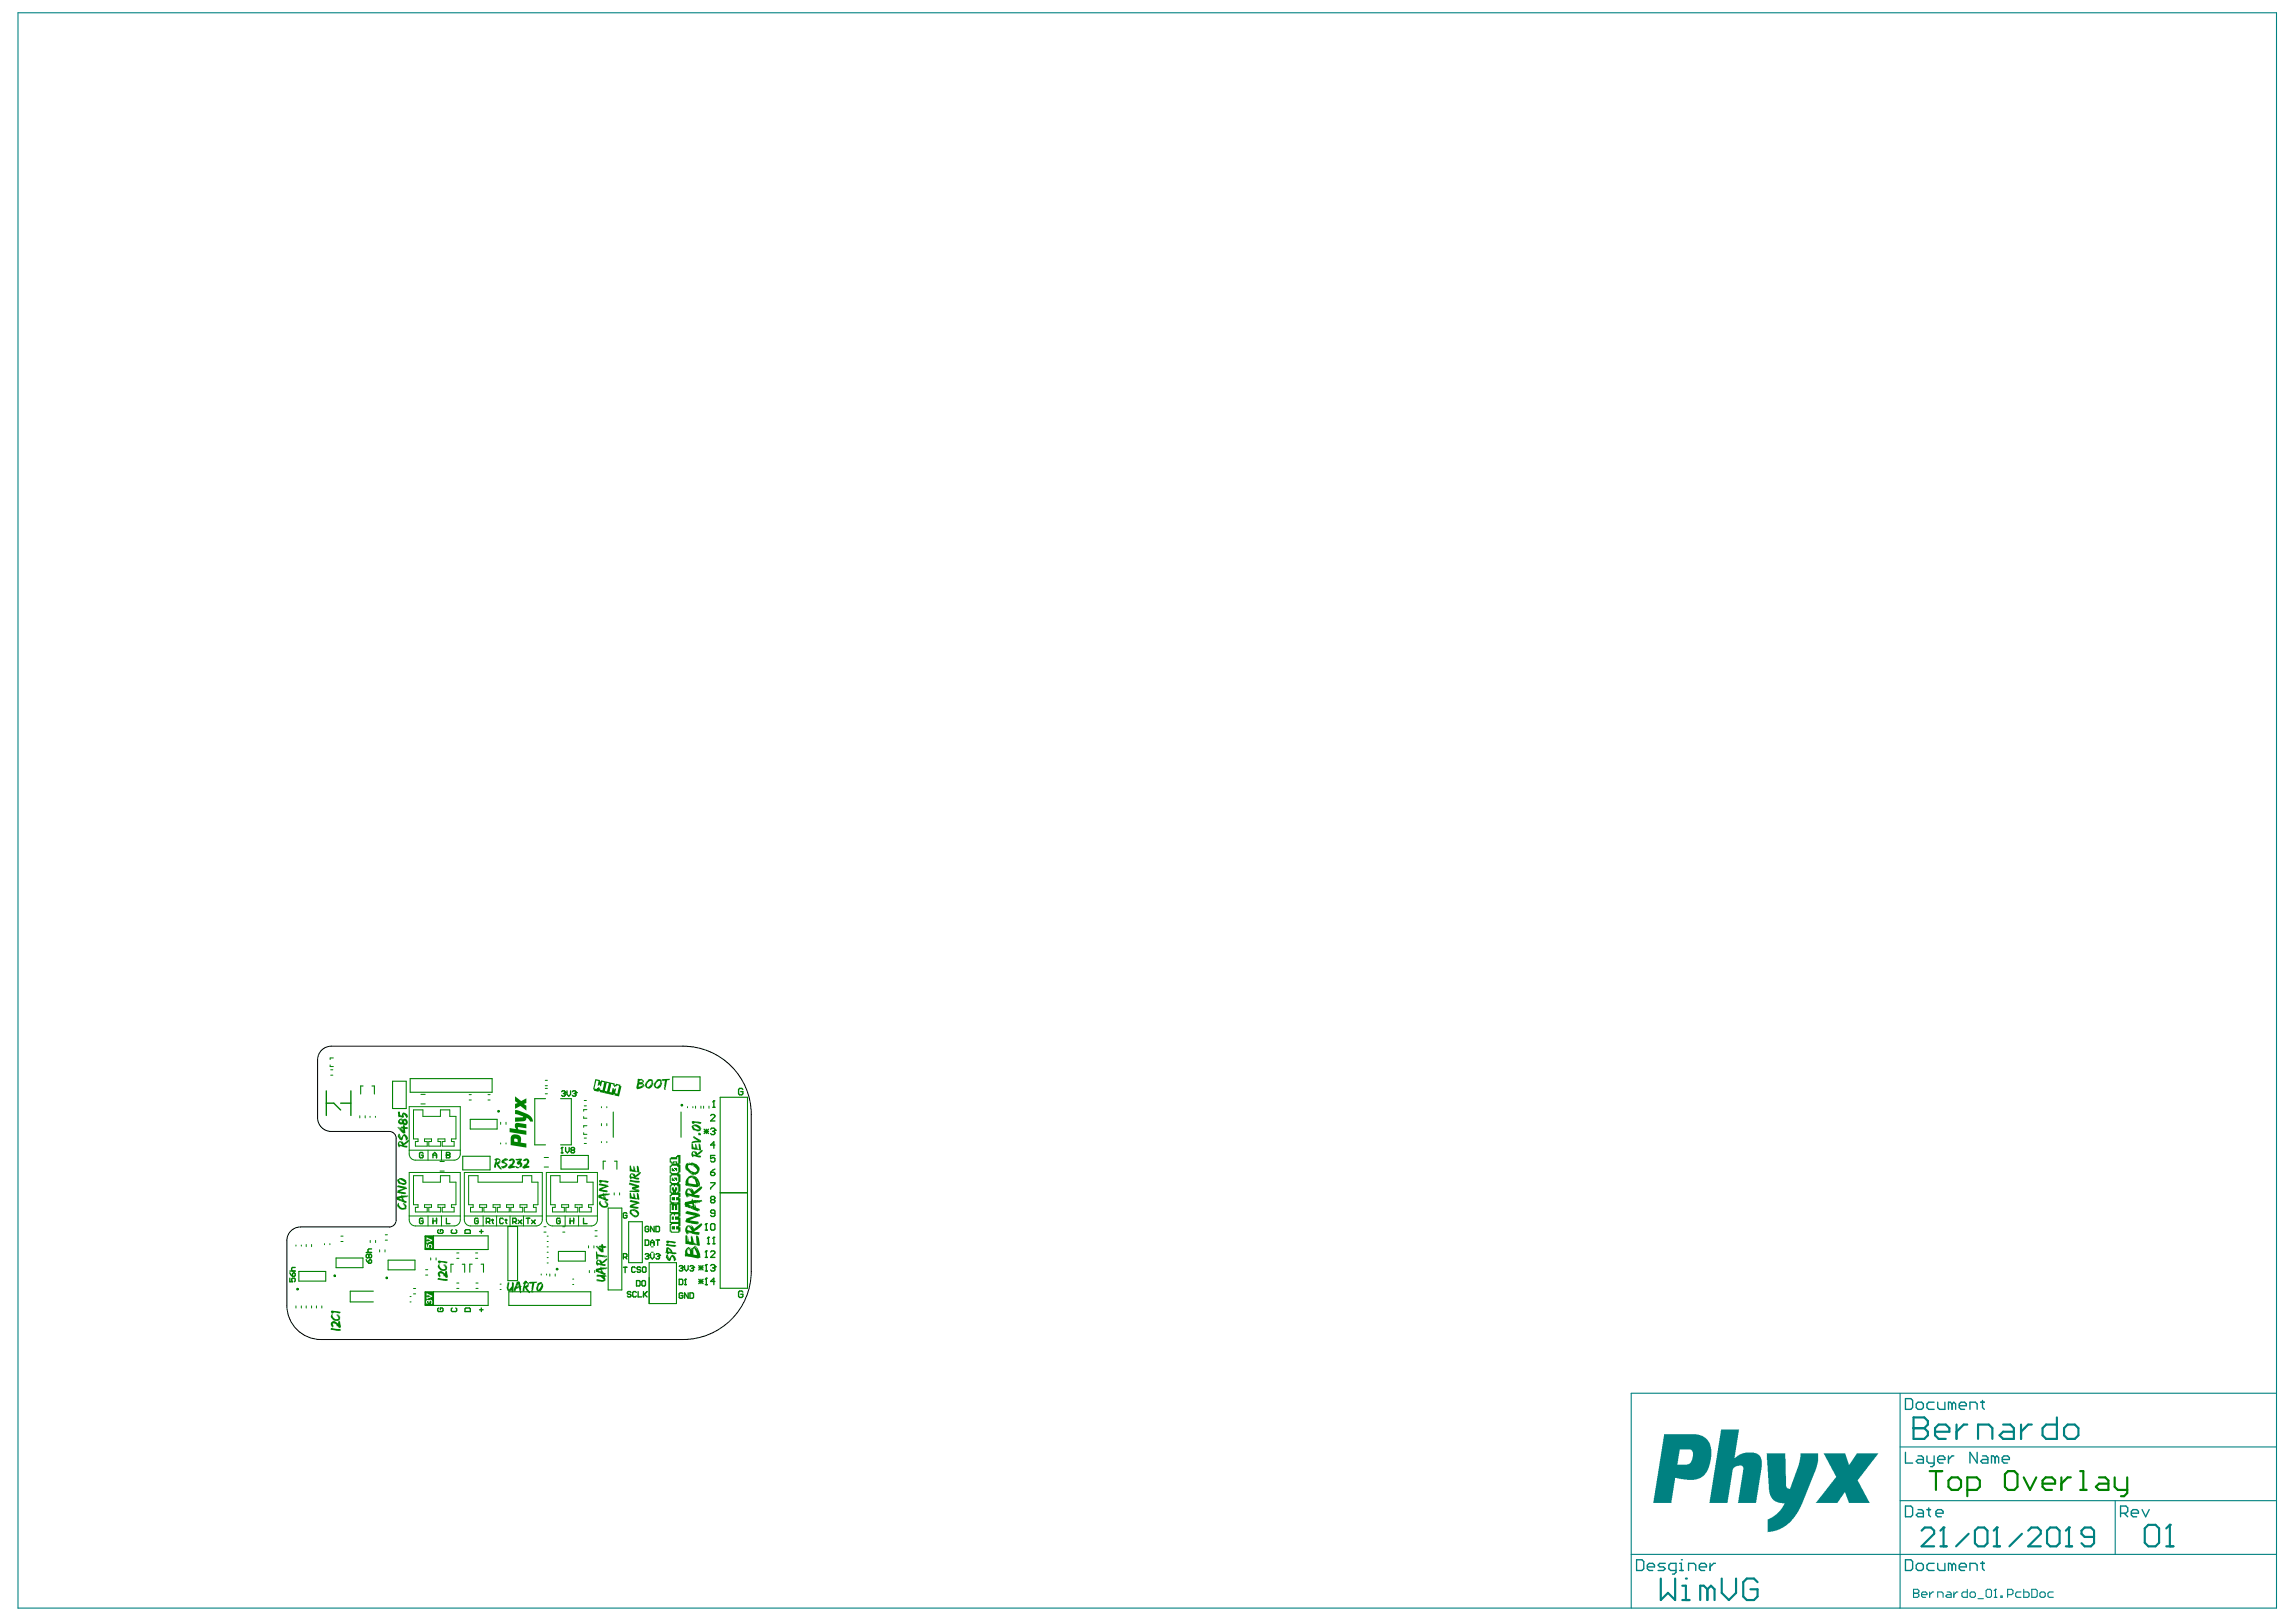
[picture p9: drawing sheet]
<svg xmlns="http://www.w3.org/2000/svg" width="297mm" height="210mm" viewBox="0 0 297 210" stroke-linecap="round" stroke-linejoin="round" font-family="sans-serif">
<g fill="#008181">
<path d="M228.5 188.1h2.5l.1 4.2 .2 .3 .1 .1 .2-.1 1.1-3.1 .2-.9v-.5h2.3v1l-.3 1.3-1.9 4.6-.8 1.3-1 1.1-1 .5-.8 .3-.7 .1v-1.2a.45 .45 0 0 1 .4-.6l.7-.5 .6-.5 .5-1h-.7l-.6-.2-.4-.4-.2-.4-.2-.7z"/>
<path d="M235.9 188.1h2.8l.5 1.4 .2-.1 .8-1.3h2.8l-2.6 3.3a.38 .38 0 0 0 .1 .5l1.4 2.6h-2.7l-.5-1.4h-.1l-.9 1.4h-2.8l2.2-2.8 .2-.3a.34 .34 0 0 0 .1-.5z"/>
<path d="M222.7 185h2.3l-.6 3.7 .7-.5 .7-.2h1.3l.4 .2 .3 .4 .1 .4v.9l-.7 4.6h-2.4l.7-4.1a.58 .58 0 0 0-.1-.7h-.7l-.3 .2a.59 .59 0 0 0-.3 .7l-.6 3.9h-2.4z"/>
<path d="M215.3 185.6h4.2l.8 .3 .6 .5 .4 .7 .1 .4v1.4l-.3 .8-.3 .8-.5 .6-.3 .2-.8 .2h-.9l-1.6-.2-.5 3.2h-2.3zM217.3 187.6l-.3 1.9h1.3l.3-.1 .3-.5 .1-.7a.57 .57 0 0 0-.3-.6z"/>
</g>
<g fill="none" stroke="#008181" stroke-width=".14">
<path d="M2.3 1.7h292.2v206.4h-292.2zM245.8 180.3v27.8M245.8 194.2h48.7M245.8 187.2h48.7M273.6 194.2v7M294.5 180.3h-83.5v27.8M211 201.2h83.5M247.6 206.2h.1M247.6 205.7h.5l.2 .1v.2l-.2 .2 .2 .2v.1l-.2 .2h-.5zM247.6 206.2h.5M248.6 206.4h.7v-.2l-.2-.2h-.3l-.2 .2v.3l.2 .2h.3M249.6 206v.7"/>
<path d="M250.2 206h-.2l-.4 .4M250.7 206.7v-.7h.5l.2 .2v.5M251.9 206h.4l.1 .2v.5h-.5l-.2-.2 .2-.1h.5M252.8 206v.7M253.3 206h-.2l-.3 .4M254.5 205.7v1h-.5l-.2-.2v-.3l.2-.2h.5M254.9 206.2l.1-.2h.4l.2 .2v.3l-.2 .2h-.4l-.1-.2zM255.9 206.9h.7M256.9 205.8l.2-.1h.4l.1 .1v.7l-.1 .2h-.4l-.2-.2zM258 206.7h.3M258.2 205.7h.1M258.2 205.7v1"/>
<path d="M258.2 205.7l-.2 .1M258.9 206.5h.1v.2h-.1zM259.7 206.4h.6l.1-.2v-.4l-.1-.1h-.6v1M261.5 206h-.6l-.1 .2v.3l.1 .2h.6M261.8 205.7v1h.5l.2-.2v-.3l-.2-.2h-.5M262.9 205.7h.5l.2 .1v.7l-.2 .2h-.5zM264.1 206h.3l.2 .2v.3l-.2 .2h-.3l-.2-.2v-.3zM265.6 206h-.5l-.2 .2v.3l.2 .2h.5"/>
</g>
<g fill="none" stroke="#008181" stroke-width=".18">
<path d="M246.5 194.9h.7l.2 .2v1l-.2 .2h-.7zM246.5 181h.7l.2 .2v1l-.2 .2h-.7zM246.5 187.9v1.4h.9M247.9 181.7l.2-.2h.5l.2 .2v.5l-.2 .2h-.5l-.2-.2zM248.1 195.4h.5l.2 .2v.7h-.7l-.2-.2 .2-.3h.7M248.1 188.4h.5l.2 .2v.7h-.7l-.2-.2 .2-.2h.7M249.3 195.4h.5M249.3 188.4v.7l.2 .2h.7M249.5 195.1v1l.3 .2M250.2 181.5h-.7l-.2 .2v.5l.2 .2h.7M250.2 188.4v1.2l-.2 .2h-.2M250.5 195.8h.9v-.2l-.2-.2h-.5l-.2 .2v.5l.2 .2h.5"/>
<path d="M250.7 188.9h.9v-.3l-.2-.2h-.5l-.2 .2v.5l.2 .2h.5M250.7 181.5v.7l.2 .2h.7v-.9M252.1 188.4v.9M252.5 181.7l-.2-.2h-.2v.9M252.5 181.7l.3-.2 .2 .2v.7M252.5 181.7v.7M252.8 188.4h-.3l-.4 .5M253.5 181.9h.9v-.2l-.2-.2h-.5l-.2 .2v.5l.2 .2h.5M254.9 182.4v-.9h.7l.2 .2v.7M255.8 187.9v1.4l-.9-1.4v1.4M256.3 181.5h.4M256.5 188.4h.4l.3 .2v.7h-.7l-.2-.2 .2-.2h.7"/>
<path d="M256.5 181.2v1l.2 .2M258.1 188.6l-.2-.2h-.3v.9M258.1 188.6v.7M258.1 188.6l.2-.2 .3 .2v.7M259 188.9h1v-.3l-.3-.2h-.4l-.3 .2v.5l.3 .2h.4M274.3 195.8h.7l.3-.2v-.5l-.3-.2h-.7v1.4M274.8 195.8l.5 .5M275.7 195.8h1v-.2l-.3-.2h-.4l-.3 .2v.5l.3 .2h.4M277.1 195.4l.5 .9 .5-.9M211.7 201.8h.7l.3 .3v.9l-.3 .2h-.7zM213.1 202.8h.9v-.3l-.2-.2h-.4l-.3 .2v.5l.3 .2h.4M215.4 202.3h-.7l-.2 .2 .2 .3h.5l.2 .2-.2 .2h-.7"/>
<path d="M216.8 203.2h-.7l-.2-.2v-.5l.2-.2h.7v1.2l-.2 .2h-.2M217.3 203.2h.5M217.3 202.3h.2v.9M217.5 201.8h.1M218.5 203.2v-.9h.6l.3 .2v.7M219.8 202.8h1v-.3l-.3-.2h-.4l-.3 .2v.5l.3 .2h.4M221.2 202.3v.9M221.9 202.3h-.2l-.5 .5M246.5 201.8h.7l.2 .3v.9l-.2 .2h-.7zM247.9 202.5l.2-.2h.5l.2 .2v.5l-.2 .2h-.5l-.2-.2zM250.2 202.3h-.7l-.2 .2v.5l.2 .2h.7M250.7 202.3v.7l.2 .2h.7v-.9"/>
<path d="M252.5 202.5l-.2-.2h-.2v.9M252.5 202.5v.7M252.5 202.5l.3-.2 .2 .2v.7M253.5 202.8h.9v-.3l-.2-.2h-.5l-.2 .2v.5l.2 .2h.5M254.9 203.2v-.9h.7l.2 .2v.7M256.3 202.3h.4M256.5 202.1v.9l.2 .2"/>
</g>
<g fill="none" stroke="#008181" stroke-width=".28">
<path d="M247.6 184.8h.1M247.6 183.4h1.3l.5 .5v.5l-.5 .4 .5 .5v.4l-.5 .5h-1.3zM247.6 184.8h1.3M248.6 198.1l.4-.4h.8l.4 .4v.4l-1.6 1.6h1.6M250.3 185.3h1.9v-.5l-.5-.4h-.9l-.5 .4v.9l.5 .5h.9M251.4 197.7h.1M251.4 197.7v2.4M251.4 197.7l-.4 .4M253.1 184.4v1.8M254.5 184.4h-.5l-.9 .9M254.7 198.5l-1.6 1.6M255.5 198.1l.4-.4h.8l.4 .4v1.6l-.4 .4h-.8l-.4-.4z"/>
<path d="M255.9 186.2v-1.8h1.4l.5 .4v1.4M258.3 197.7h.1M258.3 197.7v2.4M258.3 197.7l-.4 .4M259.1 184.4h1l.4 .4v1.4h-1.4l-.4-.5 .4-.4h1.4M261.5 184.4v1.8M261.6 198.5l-1.6 1.6M262.4 198.1l.4-.4h.8l.4 .4v.4l-1.6 1.6h1.6M262.9 184.4h-.5l-.9 .9M265.2 197.7h.8l.5 .4v1.6l-.5 .4h-.8l-.4-.4v-1.6zM266.1 183.4v2.8h-1.4l-.5-.5v-.9l.5-.4h1.4M267.5 184.4h.9l.5 .4v.9l-.5 .5h-.9l-.5-.5v-.9z"/>
<path d="M267.7 197.7h.1M267.7 197.7v2.4M267.7 197.7l-.4 .4M270.9 198.9h-1.2l-.4-.4v-.4l.4-.4h.8l.4 .4v1.6l-.4 .4h-.8l-.4-.4M277.9 197.3h1l.4 .5v1.8l-.4 .5h-1l-.4-.5v-1.8zM280.7 197.3h.1M280.7 197.3v2.8M280.7 197.3l-.4 .5M214.9 204.3v2.8l.9-1 .9 1v-2.8M217.6 207.1h1M217.6 205.2h.5v1.9M218.1 204.3h.1"/>
<path d="M220.9 205.7l-.5-.5h-.4v1.9M220.9 205.7v1.4M220.9 205.7l.5-.5 .4 .5v1.4M222.7 204.3v1.8l1 1 .9-1v-1.8M227.4 204.7l-.5-.4h-.9l-.5 .4v1.9l.5 .5h.9l.5-.5v-.9h-.9M251 200.1h.8M257.9 200.1h.8M267.3 200.1h.8M280.3 200.1h.9"/>
</g>
<g fill="#008100">
<path d="M66.6 143.7h.6l1.2 .6 .4 .4 .2 .4h-.4l-.2-.2-.3-.3v.3l-.2 .2-1.3 .1v-.6h1l.1-.1-1.1-.3z"/>
<path d="M66.6 141.9l.8 .6 .7-.4v.6l-.3 .2 .3 .2v.6l-.8-.6-.7 .4v-.6l.4-.1-.4-.3z"/>
<path d="M65.9 146l.9 .1-.2-.2v-.4l.2-.2 1.3 .2v.5l-1-.1-.1 .1 .1 .2 1 .1v.6l-2.2-.4z"/>
<path d="M66.2 146.9l.5-.1 .6 .2 .1 .3v.6l.7 .1v.5l-2-.3v-1zM66.5 147.4v.3l.5 .1-.1-.4-.2-.1z"/>
</g>
<g fill="none" stroke="#008100" stroke-width=".13">
<path d="M42.7 137.8v.2h.4M42.8 139.1h.3M42.8 138.4h.3M43.1 136.9h-.4v.2M70.5 139.8h.3M44.1 160h.3M46.5 144.4v.3M47.2 144.4v.3M47.9 144.5v.1M48.6 144.5v.1M49.8 159.8h.3M52.9 149.3v-6.1h6.6v6.1"/>
<path d="M52.9 157.8v-6.1h6.6v6.2M52.9 157.4h6.6M52.9 148.8h6.6M53.5 143.6h1.2v.9h2.3v-.9h1.2v.9h.8v2.9h-.6v.3h.4v.6h-1.6v-.6h.4v-.3h-.9v.3h.3v.6h-1.5v-.6h.3v-.3h-.9v.3h.4v.6h-1.6v-.6h.4v-.3h-.6zM53.5 152.1h1.2v.9h2.3v-.9h1.2v.9h.8v2.9h-.6v.3h.4v.6h-1.6v-.6h.4v-.3h-.9v.3h.3v.6h-1.5v-.6h.3v-.3h-.9v.3h.4v.6h-1.6v-.6h.4v-.3h-.6zM53.7 158.6h5.1M53.7 150.1h5.1M54.5 142.9h.5M54.5 141.6h.5M55.4 148.8v1.3M55.4 157.4v1.2M56.9 151.5h.6"/>
<path d="M56.9 150.3h.6M57.1 148.8v1.3M57.1 157.4v1.2M60.1 157.8v-6.1h10.1v6.2M60.1 157.4h10.1M60.6 152.1h1.2v.9h5.8v-.9h1.2v.9h.8v2.9h-.6v.3h.4v.6h-1.6v-.6h.4v-.3h-.9v.3h.3v.6h-1.5v-.6h.3v-.3h-.9v.3h.4v.6h-1.6v-.6h.4v-.3h-.9v.3h.3v.6h-1.5v-.6h.4v-.3h-.9v.3h.3v.6h-1.5v-.6h.3v-.3h-.6zM60.7 142.4h.3M60.7 141.7h.3M60.9 158.6h8.5M62.5 157.4v1.2M63.1 142.4h.3M63.1 141.7h.3"/>
<path d="M64.2 157.4v1.2M64.8 145.2v.3M64.8 147.9v.1M65.5 145.2v.3M65.5 147.9v.1M66 157.4v1.2M67.7 157.4v1.2M70.4 158.8h.2M70.4 159.4h.2M70.4 151h.6M70.4 149.8h.6M70.5 140.9h.3"/>
<path d="M70.5 140.5h.3M70.5 141.5h.3M70.7 157.8v-6.1h6.6v6.2M70.7 157.4h6.6M70.8 160h.1M71.2 152.1h1.3v.9h2.2v-.9h1.2v.9h.8v2.9h-.6v.3h.4v.6h-1.5v-.6h.3v-.3h-.9v.3h.4v.6h-1.6v-.6h.4v-.3h-.9v.3h.3v.6h-1.5v-.6h.3v-.3h-.6zM71.5 158.6h5M72.8 158.8h.3M72.8 159.4h.3M73.1 157.4v1.2M74.9 157.4v1.2M75.5 144.5v.2h.4"/>
<path d="M75.5 146.6v.2h.4M75.6 148h.3M75.6 143.1h.3M75.6 142.4h.3M75.6 147.3h.3M75.9 143.6h-.4v.2M75.9 145.7h-.4v.2M77 159.3h.3M77 160h.3M77.8 143.2v.2M77.8 145.4v.3M77.8 147.7v.2"/>
<path d="M78.5 143.2v.2M78.5 145.4v.3M78.5 147.7v.2M79.5 154.4v.2M80.2 154.4v.2M88.9 143.2v.2M89.6 143.2v.2M90 143.1v.3M90.7 143.1v.3M91 143.1v.3M91.7 143.1v.3M38.3 161.1v.2"/>
<path d="M38.3 169v.3M39 161.1v.2M39 169v.3M39.6 161.1v.2M39.6 169v.3M40.3 161.1v.2M40.3 169v.3M40.9 169v.3M41.6 169v.3M42 160.9v.2M42.7 160.9v.2M44.1 160.7h.3"/>
<path d="M47.9 160.5v.3M48.6 160.5v.3M49.1 161.7v.3M49.8 161.7v.3M49.8 160.5h.3M53 168.5h.2M53 167.8h.2M53.5 167.4h.3M53.5 166.7h.3M55.1 165h.2M55.1 164.3h.2M55.7 162.8v.3"/>
<path d="M56.4 162.8v.3M59.1 166.7h.3M59.1 166h.3M59.1 162.8h.3M59.1 162.1h.3M61.5 162.8h.3M61.5 162.1h.3M61.6 166.7h.3M61.6 166h.3M64.7 166.9h.1M64.7 166.2h.1M70 164.9v.1"/>
<path d="M70.7 164.9v.1M70.8 160.7h.1M70.8 163.4h.1M70.8 162.1h.1M70.8 162.7h.1M70.8 161.4h.1M71.1 164.9v.2M71.8 164.9v.2M74.1 166.2h.1M74.1 165.5h.1M76.1 161.2v.3M76.2 164.4v.3"/>
<path d="M76.8 161.2v.3M76.9 164.4v.3M84.2 162.1h.3M84.2 161.4h.3"/>
</g>
<path d="M42.2 142.8h1l.9 .8M42.2 141.2v3.2M44.1 142.8h1.3M45.4 141.2v3.2" fill="none" stroke="#008100" stroke-width=".18"/>
<g fill="none" stroke="#008100" stroke-width=".14">
<path d="M50.8 139.9h1.8v3.6h-1.8zM53.1 139.6h10.6v1.7h-10.6zM87 139.4h3.6v1.7h-3.6zM47 140.5h-.3v1.1M48.1 140.5h.3v1.1M55 160v1.6M55 159.9h8.2v1.8h-8.2M56.1 159.9v1.8M59.9 149.6h3.5v1.8h-3.5zM60.8 144.9h3.5v1.2h-3.5zM65.7 158.7h1.3v7h-1.3zM70.6 142.2h-1.4v6h1.4"/>
<path d="M72.5 142.2h1.4v6h-1.4M72.6 149.5h3.5v1.8h-3.5zM78.3 150.3h-.3v1M78.7 156.3h1.7v10.6h-1.7zM79.3 143.9v3.3M79.5 150.3h.3v1M81.3 158.1h1.8v5.3h-1.8zM88.1 143.9v3.3M93.2 142h3.5v24.7h-3.5zM93.2 154.4h3.5M38.7 164.5h3.4v1.3h-3.4zM43.5 162.8h3.5v1.3h-3.5z"/>
<path d="M48.3 167.1h-3v1.4h3M50.2 163.1h3.5v1.2h-3.5zM55 167.2v1.7M55 167.2h8.2v1.7h-8.2M56.1 167.2v1.7M58.7 163.6h-.4v1M59.8 163.6h.3v1M61.1 163.6h-.3v1M62.2 163.6h.4v1M65.8 167.2h10.6v1.7h-10.6zM72.2 161.9h3.5v1.3h-3.5zM84 163.4h3.5v5.3h-3.5z"/>
</g>
<path d="M55 167.2h1.1v1.7h-1.1z" fill-rule="evenodd" fill="#008100"/>
<g fill="#fff">
<path d="M55.2 168.3l.6-.1 .1 .2v.3h-.1l-.1-.4-.2 .3-.1-.2h-.1l-.1 .1 .1 .2h-.1l-.1-.2z"/>
<path d="M55.2 167.4l.7 .3v.1l-.7 .3v-.3l.1 .1 .4-.1-.4-.2-.1 .1z"/>
</g>
<path d="M55 159.9h1.1v1.8h-1.1z" fill-rule="evenodd" fill="#008100"/>
<g fill="#fff">
<path d="M55.1 161l.2 .1v.2h.1v-.3h.4l.1 .2v.3h-.2l.1-.3-.1-.1-.2 .1v.3h-.4z"/>
<path d="M55.2 160.1l.7 .3v.2l-.7 .3v-.3l.1 .1 .4-.2-.4-.2-.1 .1z"/>
</g>
<g fill="none" stroke="#008100" stroke-width=".18">
<path d="M81.1 157.1l-.1-.2h-.2l-.2 .2v.4l.2 .1h.2l.1-.1v-.2h-.2M37.5 165.4v.5h.3l-.1-.3 .1-.2h.3l.1 .1v.3l-.1 .1M37.5 164.7l.3 .5M37.5 164.5h.7M37.8 164.8l.3-.1 .1 .1v.3l-.1 .1h-.3zM38.2 164h-.4l-.1 .1v.3l.1 .1M80.6 164h.5M80.6 162.7h.4l.1-.1v-.3l-.1-.1h-.4v.7M80.9 164v.7M80.9 162.7l.2 .2M83.5 160.5h.3l.1 .1v.4l-.1 .2h-.3zM84.2 161.2v-.5l.2-.2 .2 .2v.5"/>
<path d="M84.2 160.8h.4M84.9 160.5h.4M85.1 160.5v.7M88.3 167.4l-.1-.1h-.2l-.1 .1v.5l.1 .1h.2l.1-.1v-.2h-.2M89 167.3v.7l-.4-.7v.7M89.3 167.3h.3l.1 .1v.5l-.1 .1h-.3z"/>
</g>
<g fill="#008100">
<path d="M43.1 172.1h.1zM43.2 172.1h.1zM43.4 172.1l.1 .1zM44 172.1l.1 .1zM42.8 171.9l1.1 .1 .2 .1-.2 .1-1.1-.1z"/>
<path d="M42.9 171.6l.2 .2zM42.9 171.1l.4-.1 .5 .3v-.4l.2 .1 .1 .6-.1 .3-.2-.2 .1 .2-.4-.5-.3-.1a.13 .13 0 0 0-.2 0 .13 .13 0 0 0 .1 .2v.2l-.3-.2v-.2zM43.5 171.5l.1 .2z"/>
<path d="M42.9 170.6v.1zM42.9 170.1h.1l.1 .4 .4 .2h.3l-.1-.2-.2-.3 .3 .4-.3-.5h.1l.3 .3-.1-.3 .2 .4v-.1v.2l-.1 .2 .1-.1v.1l-.2 .1-.7-.1 .1 .1-.4-.4v-.2zM43 170.7l.1 .1zM43.7 170.9h.1z"/>
<path d="M43.4 169.8h.1zM43.5 169.8l.1 .1zM42.8 169.6l1.2 .2a.12 .12 0 0 1 .1 .1 .12 .12 0 0 1-.2 .1l-.7-.2-.3 .2z"/>
</g>
<g fill="none" stroke="#008100" stroke-width=".18">
<path d="M54.7 149.3l-.1-.2h-.2l-.1 .2v.4l.1 .1h.2l.1-.1v-.2h-.2M56 149.8v-.4l.2-.3 .3 .3v.4M56 149.5h.5M72.6 149.2h.2M72.7 141.3l.1-.1h.2l.1 .2M72.7 148.5h.1M72.7 148.5v.7M72.7 148.5l-.1 .1M72.9 141.5h.1M73 141.5l.1 .1-.1 .3h-.2l-.1-.2M73.1 141.4h.1M73.1 141.4l-.1 .1"/>
<path d="M73.2 148.5v.5l.2 .2 .2-.2v-.5M73.4 141.2v.4l.2 .3 .2-.3v-.4M74 148.8l-.1 .2 .1 .2h.2l.1-.1-.1-.3M74 148.8l-.1-.1 .1-.2h.2l.1 .1-.1 .2M74 148.8h.2M74 141.3l.2-.1h.2l.1 .2M74.3 141.5h.1M74.4 141.5l.1 .1-.1 .3h-.2l-.2-.2M74.5 141.4h.1M74.5 141.4l-.1 .1"/>
</g>
<g fill="#008100">
<path d="M77.5 153.1l1.1 .2h-.2l.3 .1v.2l-.9 .3 .7 .1 .1 .2h-.2l.2 .1-1.1-.2v-.3l.8-.2-.8-.2v-.2h.1z"/>
<path d="M77.5 155.9l.1 .1zM77.6 155.4h.1v.2l.1 .3 .4 .2 .3-.1-.3-.5 .3 .4-.3-.4h.2l.2 .2-.2-.3 .3 .5-.2 .2h.2l-.2 .2-.7-.1-.1-.1 .2 .1-.4-.3v-.2zM77.6 156.1h.1zM78.4 156.2h.1z"/>
<path d="M77.4 154.6l.6-.1 .1-.2v.2l.8-.1v.1l-.2 .1v.1h-.5l.1 .4v-.3l.1 .3 .3 .1v.1h-.1l.1 .1h-.2l-.6-.2v-.1l-.5-.1zM77.8 155h.2zM77.7 154.8l.4 .2-.1-.2zM78 155.1h.1zM78.1 154.8v.2zM78.4 154.7h.1zM78.6 154.6v.1zM78.5 154.5h.1z"/>
<path d="M78.2 152.9l.1 .1zM77.5 152.7l.8 .1h.4v.1l-.1 .2-.7-.2-.3 .2z"/>
</g>
<g fill="none" stroke="#008100" stroke-width=".18">
<path d="M83.9 158.8l-.1-.1h-.2l-.1 .1v.5l.1 .1h.2l.1-.1v-.3h-.2M84.6 158.7v.7l-.4-.7v.7M84.9 158.7h.3l.1 .1v.5l-.1 .1h-.3zM47.4 163l.3 .5M47.4 162.1h.7M47.7 163.1l.3-.1 .1 .1v.3l-.1 .1h-.3zM47.7 162.4l.1-.1 .3 .1v.3l-.1 .1-.3-.1M47.7 162.4v.3M47.7 162.4l-.1-.1-.2 .1v.3l.1 .1 .2-.1M48.1 161.6h-.4l-.1 .1v.3l.1 .1M56.7 169.3l-.1 .1v.2l.1 .1h.5l.1-.1v-.2l-.1-.1h-.2v.2M81.6 167.3l-.1-.2h-.2l-.1 .2 .1 .2h.2l.1 .1-.1 .2h-.2l-.1-.1"/>
<path d="M82.2 164.1l-.1-.1h-.3l-.1 .1v.4l.1 .2h.3l.1-.2M82.3 167.3l-.1-.2h-.2l-.1 .2v.4l.1 .1h.2l.1-.1M82.3 165.7h.4l.1 .1v.5l-.1 .1h-.4zM82.6 167.1v.7h.4M82.9 164.1l-.1-.1h-.3l-.1 .2 .1 .1h.3l.1 .2-.1 .2h-.3l-.1-.2M83 165.8l.2-.1h.2l.1 .1v.5l-.1 .1h-.2l-.2-.1zM83.2 164h.3l.1 .1v.4l-.1 .2h-.3l-.1-.2v-.4zM83.2 167.1v.7M83.4 167.5l.3 .3M83.5 162.3l.1-.1h.2l.1 .3M83.7 162.6h.1M83.7 167.1l-.5 .5"/>
<path d="M83.8 162.6l.1 .1-.1 .2h-.2l-.1-.1M83.9 162.5h.1M83.9 162.5l-.1 .1M84.2 162.2v.5l.2 .2 .2-.2v-.5M84.9 162.3l.1-.1h.2l.1 .3M85.1 162.6h.1M85.2 162.6l.1 .1-.1 .2h-.2l-.1-.1M85.3 162.5h.1M85.3 162.5l-.1 .1M87.9 163.9l.1-.1h.2l.1 .2M87.9 165.5h.3l.1 .2v.4l-.1 .1h-.3zM88.1 164.1h.1"/>
<path d="M88.2 164.1l.1 .1-.1 .3h-.2l-.1-.1M88.3 164h.1M88.3 164l-.1 .1M88.6 163.8v.4l.2 .3 .2-.3v-.4M88.6 166.2h.2M88.7 165.5h.1M88.7 165.5v.7M88.7 165.5l-.1 .2M89.3 163.9l.1-.1h.2l.1 .2M89.5 164.1h.1M89.6 164.1l.1 .1-.1 .3h-.2l-.1-.1M89.7 164h.1"/>
<path d="M89.7 164l-.1 .1M96.1 167.2l-.1-.1h-.3l-.1 .1v.6l.1 .1h.3l.1-.1v-.3h-.3"/>
</g>
<g fill="#008100">
<path d="M56.9 165.6h.1zM57.1 165.6v.1zM57.2 165.7h.1zM57.8 165.7h.1zM56.6 165.5l.2-.1 1 .1 .2 .2-.3 .1-.6-.1-.5-.1z"/>
<path d="M56.7 165.1l.2 .2zM56.7 164.6l.4-.1 .5 .3v-.2a.16 .16 0 0 1 .2-.1 .16 .16 0 0 1 .1 .3v.4a.12 .12 0 0 1 0 .2 .12 .12 0 0 1-.2-.1l-.4-.5h-.2l.1 .1-.1-.1a.12 .12 0 0 0-.2 .1 .12 .12 0 0 0 .1 .1l-.1 .3-.2-.2-.1-.3zM57.3 165l.2 .2z"/>
<path d="M56.7 164.1l.1 .1zM56.7 163.6h.2l-.1 .2 .2 .3 .3 .2 .3-.1v-.2l-.3-.3 .3 .4-.2-.4 .1-.1 .2 .3-.1-.3 .2 .4v-.1l.1 .2-.2 .2h.1l-.2 .2-.6-.1-.1-.1 .2 .1-.4-.4v.1l-.1-.2zM56.8 164.2l.1 .1zM57.6 164.4h.1z"/>
<path d="M57.2 163.3l.1 .1zM57.3 163.4h.1zM56.7 163.2h.8l.4 .1v.1l-.1 .1-.7-.1-.3 .1z"/>
</g>
<g fill="none" stroke="#008100" stroke-width=".18">
<path d="M54.7 157.8l-.1-.1h-.2l-.1 .1v.4l.1 .2h.2l.1-.2v-.2h-.2M56 158h.5M56 157.7v.7M56.5 157.7v.7M56.7 159.1l-.1 .2v.2l.1 .1h.5l.1-.1v-.2l-.1-.2h-.2v.3M60.2 159.3l.1-.2h.4l.1 .2v.3h-.6zM61.9 157.8l-.1-.1h-.3l-.1 .1v.4l.1 .2h.3l.1-.2v-.2h-.3M62 159.4h.5M62.3 159.1v.5M65.1 157.8l-.1-.1h-.2l-.1 .1v.4l.1 .2h.2l.1-.2M65.3 157.9h.3M65.5 157.8v.4l.1 .2"/>
<path d="M66.3 158.1h.4l.1-.1v-.2l-.1-.1h-.4v.7M66.6 158.1l.2 .3M67 157.9l.5 .5M67.5 157.9l-.5 .5M68.1 157.7h.4M68.3 157.7v.7M68.8 157.9l.4 .5M69.2 157.9l-.4 .5M72.5 157.8l-.1-.1h-.3l-.1 .1v.4l.1 .2h.3l.1-.2v-.2h-.3M73.8 158h.4M73.8 157.7v.7M74.2 157.7v.7"/>
<path d="M60.2 169.4l.1-.1h.4l.1 .1v.3h-.6zM62 169.5h.5M62.3 169.3v.4"/>
</g>
<g fill="#008100">
<path d="M81.5 155.3l1.1 .2h-.2l.3 .1v.2l-.9 .3 .8 .1v.1l-.1 .1h.1l-1.1-.2v-.2l.8-.3-.8-.2v-.2h.1z"/>
<path d="M90.3 146.7l.1-.1h.2a.15 .15 0 0 1 .1 .2 .15 .15 0 0 1-.1 .1h-.2z"/>
<path d="M77.2 164.9l1.2 .2 .1 .1h-.2h.2l-.3 .1 .2 .2-.1 .2-.4 .2-.7-.1h.5l-.5-.1v-.2l.6 .2 .3-.1-.4-.4h-.5v-.1h.1zM77.7 165.8h.2zM77.9 165.3l.1 .1zM78.1 165.8h.1zM78.3 165.5l-.1 .2z"/>
<path d="M77.1 164.2l.5-.1v-.1l.1 .1v-.2l.1 .1h.8l-.1 .1h.1l-.3 .1h.1l-.5 .1v.3l.1-.2 .1 .3 .3 .1-.1 .1h-.1h.2l-.2 .1-.6-.3-.5-.1zM77.5 164.5l.2 .1zM77.4 164.4l.3 .1v-.2zM77.7 164.3l.1 .2zM77.7 164.8h.1zM78.1 164.3h.1zM78.2 164.2h.1zM78.2 164.1l.1-.1z"/>
<path d="M77.3 163.2l.1-.1zM77.4 163.1h.1zM77.4 163.7h.1zM77.5 163.1l.1 .1zM77.4 163.1l-.1 .3 .4 .1zM77.3 163.1l.2-.1 .2 .2-.2-.2 .2 .1a.2 .2 0 0 0 .2 .2 .2 .2 0 0 0 .2-.2l.4-.3-.1 .1 .1-.1 .1 .1-.4 .4-.3 .2 .5 .1-.1 .2-.9-.2v.2l-.1-.1v.1l-.2-.3zM78.2 163.3l.1-.1zM78.4 163.1l-.1 .1z"/>
<path d="M77.1 161.9l.1 .1 .1 .3 1.2 .2h-.3h.3v.2h-.3l-.8-.1v.3l-.1-.3v.4h-.1zM78 162.6l.4 .1z"/>
<path d="M77.1 161.5l.1 .1zM77.3 161.6l.1 .1zM77.4 161.8h.1zM77.1 161.2l.4 .4-.3-.4 .3 .2-.1-.1h.2l-.1-.1h.3v-.1l.1-.1h.1l.1 .3h.2l.2 .1h-.2l.1 .1h-.3v.5v.1h-.2l-.4-.2 .3 .1-.7-.7zM77.5 161.4h.1zM77.6 161.4h.1zM77.5 161.5l.3 .2-.2-.2zM77.6 161.5l.2 .2v-.2z"/>
<path d="M77 139.6l.6 .2v.1l.1 .1 .1-.2 .6 .1-.1 .2h.2l-.3 1.3-.6-.1v-.1l-.1-.1-.1 .2-.6-.2 .1-.1h-.2zM77.1 139.8l-.2 1.1h.3v-.1h.2v-.1l.3 .2-.1 .1 .3 .1 .3-1-.3-.1-.2 .6-.1-.1v-.1h-.1l-.1 .1h-.1l.1-.6z"/>
<path d="M78.5 140.1l-.3 1.1h.3l.3-1zM78.4 139.9l.6 .2-.1 .1 .2 .1-.3 1.3-.6-.1v-.2h-.1z"/>
<path d="M79 140.1l.5 .1v.2h.2v-.2l.6 .2-.1 .1 .2 .1-.3 1.3-.6-.1v-.2h-.1v.1l-.6-.1v-.2h-.1zM79.1 140.3l-.3 1 .3 .1 .2-.6h.1v.2h.1l.1-.2 .1 .1-.1 .6h.3l.2-1-.3-.1v.2l-.2-.1v.2h-.2l.1-.2h-.2l.1-.2z"/>
<path d="M81.5 156.6l.5-.1 .4 .1 .3 .4-.1 .4-.4 .2-.5-.3 .4 .2-.6-.4v-.3zM81.7 156.7v.3l.3 .2 .3 .1 .2-.1-.3-.4zM81.9 157.3h.1zM82.1 156.6h.1zM82 156.7l.2 .1zM82.2 156.8h.1zM82.2 157.5h.1zM82.6 157.2l-.1 .1z"/>
<path d="M81.5 154.3l.1 .1 .1 .5v-.4l.1 .4h.2l-.1-.4 .1-.1 .2 .6 .2 .1v-.7h.1l.1 .2v-.1l.1 .7-1.2-.1zM82.2 154.7v.3zM82.1 155.2h.1z"/>
<path d="M81.4 153l1.3 .4v.3l-.5 .1 .5 .3-.6-.3 .6 .3v.1l-.2 .1v-.1l-1 .1v-.2h.7l-.2-.1 .3 .1-.6-.2 .1-.3h.4l-.8-.3v-.2l.1 .1zM82 153.3l.2 .1zM81.4 153.3l.8 .2zM82.4 153.4l.2 .1z"/>
<path d="M81.7 152.9h.1zM81.9 152.9l.1 .1zM82 153h.1zM82.7 152.9v.1zM81.5 152.7l1.1 .1 .2 .2-.2 .1-1.1-.2z"/>
<path d="M81.7 152h-.1zM81.7 151.9h.1zM81.8 152.5h.1zM81.8 152h.1zM81.7 152v.3h.3zM81.6 151.9l.2-.1 .2 .2-.1-.2 .4 .3 .5-.4h-.1h.2v.1l-.2 .3-.5 .2 .5 .1-.1 .3-.9-.3v.2v-.1v.1h-.1l-.2-.5zM82.1 152.5l.1 .1z"/>
<path d="M81.5 150.8l.1 .1 .1 .4v-.3l.1 .4h.2l-.1-.5h.1l.2 .6 .2 .1v-.7v-.1l.1 .1 .1 .2v-.2l.1 .8-1.2-.1zM82.2 151.1v.3zM82.1 151.7h.1z"/>
<path d="M86.9 158.7h.4v.4h-.4zM86.9 158.4v.1h-.1v.7h.1v.2h.9v-.3h-.3v-.4h.3v-.3zM86.6 158.4l.3-.1v-.2h1.1v.6h-.1v.1h.1v.6h-.1v.1h-1.1v-.1h-.2z"/>
<path d="M86.9 157.4h.3v.5h-.3zM86.9 157.1v.2h-.1v.8h1v-.2h-.5v-.5h.5v-.3h-.5v.2h-.1v-.2zM86.8 157h.1v-.1h1.1v.5h-.1v.2h.1v.5h-.1v.2h-1.3v-1.2h.2z"/>
<path d="M86.8 155.9v1h1v-1h-.2v.7h-.3v-.6h-.1v.6h-.3v-.7zM86.8 155.6h.4v.1h.4v-.1h.4v1.3h-.1v.1h-1.3v-1.3h.2z"/>
<path d="M86.9 154.9h.4v.4h-.4zM86.9 154.6v.2h-.1v.7h.1v.1h.9v-.3h-.3v-.4h.3v-.3zM86.9 154.4h1.1v.5h-.1v.2h.1v.5h-.1v.1h-1.1v-.1h-.2v-1h.2z"/>
<path d="M86.9 153.4v.1h-.1v.7h.1v.2h.1v-.3h-.1v-.5h.3v.3h.1v-.3h.3v.5h-.1v.3h.1v-.2h.2v-.7h-.2v-.1h-.3v.1h-.1v-.1zM86.9 153.1h1v.1h.1v1l-.2 .2v.1h-.5v-.1h-.1v.1h-.4v-.1h-.2v-1h.2z"/>
<path d="M87.2 152.5v.2h.1v-.2zM86.9 152.4h.1v.1h.2v-.1h.4v.4h-.1v-.1h-.2v.1h-.4zM86.9 152.1v.2h-.1v.7h.1v.1h.7v-.1h.2v-.7h-.2v-.2zM86.8 152h.1v-.2h1v.2h.1v1l-.2 .1v.1h-1v-.1h-.2v-1h.2z"/>
<path d="M87.2 151.3v.1h.1v-.1zM86.9 151.1h.1v.2h.2v-.2h.4v.5h-.1v-.2h-.2v.2h-.4zM86.9 150.9v.1h-.1v.7h.1v.1h.7v-.1h.2v-.7h-.2v-.1zM86.9 150.6h1v.1h.1v1l-.2 .1v.2h-1v-.2h-.2v-.9h.2z"/>
<path d="M86.8 150v.3h.1v.1h.1v-.1h.6v.3h.2v-.9h-.2v.3zM86.8 149.7h.7l.1-.2h.4v1.1h-.1v.1h-.4v-.3h-.3v.2h-.4v-.2h-.2v-.5h.2z"/>
<path d="M89.7 149.1l-.1 .1zM89.7 149l.1 .1zM89.8 149.6l.1 .1zM89.8 149.1l.1 .1zM89.7 149.1v.3l.3 .1-.2-.4zM89.5 149.1l.3-.1 .2 .1-.1-.2 .4 .4 .5-.5-.1 .1 .2-.1v.1l-.2 .3-.5 .3 .5 .1-.1 .2-.9-.2v.1v-.1v.2v-.1l-.1 .1-.2-.3zM90.7 149.1v.1z"/>
<path d="M89.5 147.9l.1 .1 .1 .5v-.4v.4h.3l-.1-.4 .1-.1 .2 .6 .2 .1v-.7h.1v.2l.1-.1 .1 .8-.3-.1h.1h-.1h-.1h.1l-.9-.1zM90.2 148.3v.3zM90.1 148.8h.1z"/>
<path d="M89.6 147.2l.1 .1zM89.8 147.2l.1 .1zM89.7 147.3l.3 .2zM89.9 147.8h.1zM90 147.5l.1 .1zM90 147.8h.2zM90.3 147.5h.1zM90.4 147.5l.1 .1zM89.7 147l1 .6v.1l-.1 .1h.1l-1.3 .2 .2-.3 .7-.1-.6-.4v-.1l.1 .1z"/>
<path d="M89.7 145.7l.2 .4h.6l-.4-.3zM89.5 145.7l.4-.2 .4 .1 .3 .2 .1 .3-.1 .1h.1l-.4 .2-.5-.1-.2-.2 .2 .2-.2-.3zM89.8 145.7h.2zM89.8 146.3l.4 .1zM90.6 145.9v.1z"/>
<path d="M90.2 145.3h.1zM89.5 145.1h.2l.9 .1a.13 .13 0 0 1 .1 .1 .13 .13 0 0 1-.1 .2l-.7-.2-.3 .2z"/>
<path d="M88.6 161.8v.1zM88.8 161.6l.2-.2h.3l-.2 .1 .3 .2-.1-.2 .2 .1 .2-.2a.32 .32 0 0 1 .4-.1 .32 .32 0 0 1 .2 .3l.3 1.1-.3 .2-1.1-.3h-.5l-.1-.2v-.5zM88.9 161.6v.2zM89 161.6l.1 .1h-.1l-.1 .4 .1 .1 .3 .1v-.2l-.2-.4 .2 .2zM89.1 161.7v.1zM89.7 161.6l-.1 .2zM89.8 161.5l.1 .1zM89.7 161.6v.8h.4v-.4l-.2-.4zM89.9 161.3l.4 .5z"/>
<path d="M88.7 159.8l.2 .2 .1 .6v-.5l.1 .6h.3v-.7l.1-.1 .2 .4v.5l.3 .1h-.2l.3 .1v-1.1a.23 .23 0 0 1 .2 .3v-.2l.2 1.1v.1h-.4h.1l-.1-.1h-.2h.2v.1l-1.4-.2zM89.7 160.3v.5zM89.7 161.1h.1z"/>
<path d="M89 158.8h-.1zM89 158.7h.2zM89.1 159.5l.2 .1zM89.2 158.8l.2 .1zM89.3 159.6h.1zM89 158.8l-.1 .3 .1 .1 .5 .1-.2-.4zM88.9 158.6h.3l.3 .2-.2-.3h.1l.3 .3 .1 .2h.1l.7-.7v.1l.2-.1 .1 .2-.5 .5-.6 .3 .7 .2-.1 .1 .1 .1-.1 .1-1.4-.3h.1v.2l-.1-.2v.3v-.1l-.1 .1-.2-.5v-.3zM89.6 159.6l.1 .1zM90.3 158.9h.1zM90.6 158.8h-.1z"/>
<path d="M89.3 158.2l.1 .1zM88.8 156.7l1.6 .3h-.4l.2 .1a.27 .27 0 0 1 .4 .3l-.3 .1-1.1 .4 1.1 .2 .1 .2h-.3l.2 .1h-.7l-.9-.2v-.2l.1-.2-.1-.1 1-.4h.1l-.3 .2 .4-.2-1.2-.2 .1-.3h.1z"/>
<path d="M88.6 155.6l.8-.2v-.2l.1 .2 .1-.3 .1 .2h1.1l-.1 .1h.2l-.4 .2h.1l-.8 .1 .1 .5v-.4l.2 .5 .4 .2v.1h-.2l.2 .1-.2 .1-1-.4 .1-.1h-.2l-.2-.1h-.1l-.3-.1zM89.2 156.1l.3 .1zM89.4 156.3l.1 .1zM89.1 155.9l.5 .2-.1-.3zM89.5 156.2h.1zM89.6 155.8v.2zM89.6 156.4v.1zM90.1 155.7h.2zM90.3 155.6h.1zM90.3 155.4l.1-.1z"/>
<path d="M89 154l-.1 .1zM89 153.9h.2zM89.1 154.8h.2zM89.2 154l.2 .1zM89.3 154.8h.1zM89 154l-.1 .3 .1 .1 .5 .1-.3-.4zM88.9 153.8h.3l.3 .2-.2-.3 .1 .1 .3 .2 .1 .2h.1l.7-.7v.1l.2-.1 .1 .2-.5 .5-.6 .3 .7 .2-.1 .1 .1 .1-.1 .1-1.4-.3h.1v.2l-.1-.1v.2v-.1l-.1 .1-.2-.5v-.3zM89.6 154.8l.1 .1zM90.4 154.1l-.1 .1zM90.6 154l-.1 .1z"/>
<path d="M88.9 152.5l.5-.4 .5 .1 .4 .4 .2 .5v.3l.1 .1-.6 .1-1.2-.1a.18 .18 0 0 1-.1-.2 .18 .18 0 0 1 0-.1v-.3zM89.1 152.5v.1zM88.9 153.4l.7 .1zM89.4 152.3l.3 .1zM89.7 152.4l.1 .1zM89.6 152.2l.4 .1zM89.2 152.5l-.1 .2v.4l.5 .1a.29 .29 0 0 0 .5 0l-.3-.6-.3-.2zM90 152.4l.1 .2zM90.2 152.9l.1 .2zM90.3 153.2v.1h.1zM90.4 153.5l.1 .1z"/>
<path d="M88.8 150.5h.7l-.1-.1h.1l.6 .2 .4 .5v.3l-.2 .4-.4 .3h-.2l-.7-.4 .6 .3-.9-.7 .1 .2-.1-.1v-.4zM89.1 150.8l-.1 .4 .5 .4a.38 .38 0 0 0 .4 .1 .38 .38 0 0 0 .3-.3l-.5-.5zM89.1 150.5h.1zM89.4 151.7l.1 .1zM89.6 150.6h.1zM89.5 150.8l.2 .1zM89.8 150.9l.1 .1zM89.7 152h.2zM90.3 151.5v.1z"/>
</g>
<path d="M96.1 141l-.1-.1h-.3l-.1 .1v.5l.1 .2h.3l.1-.2v-.2h-.3" fill="none" stroke="#008100" stroke-width=".18"/>
<g fill="#008100">
<path d="M51.5 153.4l1 .2h-.2l.3 .1v.2l-.8 .3 .7 .1 .1 .1-.2 .1h.1l-1.1-.1v-.3l.8-.3-.8-.2v-.2h.1z"/>
<path d="M51.5 156.2v.1zM51.5 155.7h.1v.2l.2 .3 .3 .1h.3l-.3-.5 .3 .4-.3-.5h.2l.2 .3-.2-.3 .3 .4v-.1v.2l-.2 .2h.2l-.2 .1h-.7v-.1l.1 .1-.4-.4v.1v-.2zM51.6 156.3l.1 .1zM52.3 156.5h.1z"/>
<path d="M51.4 154.9l.5-.1v-.1v.1l.1-.2v.1h.8l-.1 .1h.2l-.8 .2 .1 .3v-.2l.1 .2 .3 .2v.1h-.1h.1l-.2 .1-.5-.3h-.2l-.1-.1h-.3zM51.8 155.2l.1 .1zM51.7 155.1l.3 .1-.1-.2zM52 155v.2zM52 155.4v.1zM52.5 154.8l.1-.1z"/>
<path d="M51.6 152.6l.2 .4 .6 .1-.4-.3zM51.5 152.6l.5-.2 .3 .2 .3 .2v.2l-.1 .2h.1l-.2 .1h.1h-.2l-.7-.1-.1-.1 .2 .1-.3-.4zM51.7 152.6l.2 .1zM51.7 153.2l.4 .1zM52.5 152.9h.1z"/>
</g>
<path d="M57.8 149.5h.1M57.8 149.1h.3l.1 .2-.1 .2 .1 .2-.1 .1h-.3zM57.8 149.5h.3" fill="none" stroke="#008100" stroke-width=".18"/>
<g fill="#008100">
<path d="M86.2 162.4h.2l.1 .3a.11 .11 0 0 0 .1 .1 .11 .11 0 0 0 .1-.1l.1-.2a.21 .21 0 0 1 .2-.1 .21 .21 0 0 1 .2 .1l.3 .3v.2l-.1 .1a.13 .13 0 0 1-.2 .1 .13 .13 0 0 1 0-.2l-.1-.2a.14 .14 0 0 0-.2-.2 .14 .14 0 0 0-.1 .2v.2l-.1 .2-.3-.1-.3-.4zM86.3 162.5l.3 .4zM87.2 162.6h.1zM87.3 162.7v.1zM87.4 162.8v.1z"/>
<path d="M86.2 161.5l.3-.1 .4 .3 .1 .4h.4h.1v.2l-.9-.1-.3 .1-.1-.2-.1 .1zM86.4 161.6l.1 .3 .2 .1zM86.5 161.6l.3 .4zM86.8 162.2h.1z"/>
<path d="M86.4 161.2h.1zM86.6 161.2l.1 .1zM86.7 161.3h.1zM87.3 161.2l.1 .1zM86.2 161h.1l1 .1 .2 .2-.2 .1-1.1-.2z"/>
<path d="M86.9 160.8h.1zM86.2 160.6h.7l.5 .1v.1l-.1 .1-.7-.1-.3 .1z"/>
</g>
<g fill="none" stroke="#008100" stroke-width=".18">
<path d="M91.2 159.2h.3M91.4 158.4h.1M91.4 158.4v.8M91.4 158.4l-.2 .1M91.9 144.4l.2-.2h.3l.1 .2v.1l-.6 .6h.6M91.9 153.1h.6v.1l-.6 .6v.1M92.1 155.2l-.2-.1 .2-.3h.3l.1 .2-.1 .2M92.1 155.2l-.2 .2 .2 .3h.3l.1-.2-.1-.3M92.1 158.4h.3l.1 .1v.5l-.1 .2h-.3l-.2-.2v-.5zM92.1 155.2h.3M92.2 143.3h.3M92.4 142.5h.1"/>
<path d="M92.4 142.5v.8M92.4 142.5l-.2 .1M92.5 148.2h-.6l.5-.4v.8M92.5 149.5h-.6v.4l.3-.1 .3 .1v.3l-.1 .2h-.3l-.2-.2M92.5 157h-.4l-.2-.1 .2-.3h.3l.1 .1v.6l-.1 .1h-.3l-.2-.1M58.5 169.3l-.1 .1v.2l.1 .1h.5l.1-.1v-.2l-.1-.1M90.4 165.6l.6 .5M90.4 165.8h.6M90.7 165.6v.5M91 165.6l-.6 .5M91.2 166.3h.3M91.2 162.7h.3"/>
<path d="M91.4 165.4h.1M91.4 161.9h.1M91.4 161.9v.8M91.4 165.4v.9M91.4 165.4l-.2 .2M91.4 161.9l-.2 .1M91.5 161h.3M91.7 160.1h.1M91.7 160.1v.9M91.7 160.1l-.2 .2M91.9 162l.2-.1h.3l.1 .1v.2l-.6 .5h.6M92.2 161h.3"/>
<path d="M92.4 160.1h.1M92.4 160.1v.9M92.4 160.1l-.2 .2M92.5 165.8h-.6l.5-.4v.9"/>
</g>
<g fill="#008100">
<path d="M51.7 147.8l-.1 .1zM51.7 147.8h.1zM51.8 148.3l.1 .1zM51.8 147.8l.2 .1zM51.7 147.8v.3l.3 .1-.1-.3zM51.6 147.7h.2l.3 .1-.2-.2 .4 .4 .5-.5-.1 .1 .2-.1v.1l-.2 .3-.5 .3 .5 .1-.1 .2-.9-.2v.1v-.1v.2v-.1l-.1 .1-.1-.5zM52.1 148.4h.1zM52.7 147.8v.1z"/>
<path d="M51.6 146.7h.1l.2 .5 .2-.3a.18 .18 0 0 1 .2-.2 .18 .18 0 0 1 .2 .1l.3 .4v.2v-.1l-.1 .2a.14 .14 0 0 1-.2 .1 .15 .15 0 0 1 0-.3l-.1-.2a.12 .12 0 0 0-.2-.1 .12 .12 0 0 0-.1 .2v.2l-.1 .2-.3-.1-.2-.4zM51.7 146.9l.2 .4zM52.5 146.9l.1 .1zM52.6 147.1v.1zM52.7 147.2v.1z"/>
<path d="M51.5 146.1l.1 .1zM51.7 146.2l.1 .2zM51.8 146.4h.1zM51.5 145.8l.3 .4-.2-.4 .2 .2v-.1h.2l-.1-.1h.2v-.1l.1-.1h.1l.1 .3h.3l.1 .1-.2 .1h-.2v.5v.1h-.2l-.7-.7zM51.9 146h.1zM52 146h.1zM51.8 146.1l.3 .2-.2-.2zM52 146.1l.2 .2-.1-.2z"/>
<path d="M51.6 145.3l.1 .2zM51.8 144.9l-.1 .2 .2 .2 .1-.3-.2 .1 .1-.2zM51.9 144.8h.1zM52 144.8v.2zM51.5 144.9l.1 .2 .1-.3 .3-.1 .1 .2 .4-.1 .3 .4-.1 .3-.2 .1h-.2l-.3-.1h-.3l-.2-.3zM52.1 145.5l.2 .1zM52.3 145v.3a.1 .1 0 0 0 .2 0 .1 .1 0 0 0 0-.1zM52.4 145l.1 .1z"/>
<path d="M51.5 143.8h.1l.2 .1v.4l.2 .1 .1-.4 .4 .1 .2 .2v.3v-.1l-.1 .2-.2-.3-.2-.2v.5l-.4-.1h.2l-.1-.1-.3 .1zM51.5 144.2v.1zM52.2 144.2h.1z"/>
</g>
<path d="M57.8 157.7v.7h.4M58.5 159.1l-.1 .2v.2l.1 .1h.5l.1-.1v-.2l-.1-.2M62.9 158.1h.4l.1-.1v-.2l-.1-.1h-.4v.7M63.1 158.1l.3 .3M63.6 157.9h.2M63.7 157.8v.4l.1 .2M75.5 157.7v.7h.5" fill="none" stroke="#008100" stroke-width=".18"/>
<g fill="#008100">
<path d="M82.9 139.6h.1zM82.5 139.6h.4l.3 .2 .1 .3-.1-.1-.1 .2 .1-.1v.1l.1 .2a.24 .24 0 0 1 0 .2 .24 .24 0 0 1-.2 .2l-.7 .1zM83 139.8h.1zM82.8 139.9l-.1 .2h.2l.3-.2-.1 .1v-.1l-.1-.1zM83 140.3h.2zM83.2 140.4v.1zM82.7 140.4l-.1 .2 .6-.2zM83 140.7l.4-.2z"/>
<path d="M83.8 139.7l.4-.1 .2 .2 .1 .4v-.1l-.1 .5-.4 .3-.4-.1-.2-.3 .1-.4 .2-.2-.2 .4 .4-.6zM83.8 140.1l-.1 .4a.17 .17 0 0 0 .1 .2 .17 .17 0 0 0 .2-.1l.2-.3 .1-.4h-.3zM84.5 139.9v.1zM83.7 140.1l-.1 .1zM84.4 140.3v.1zM84.3 140.2l-.1 .2zM84.2 140.4l-.1 .1zM83.5 140.3v.2zM83.7 140.7l.1 .1z"/>
<path d="M84.9 139.7l.4-.1 .3 .2v.1l.1 .3-.2 .4-.4 .3-.3-.1-.2-.3 .1-.4 .1-.2-.2 .4 .5-.6zM85 140l-.2 .4 .1 .3 .4-.3 .1-.5h-.2zM85.6 139.9v.1zM84.8 140.1v.1zM85.5 140.3v.1zM85.4 140.2v.2zM85.3 140.4v.1zM84.6 140.3v.2zM84.9 140.7v.1z"/>
<path d="M86.5 139.7h.1zM85.6 139.7l1.1-.1-.1 .2h-.3l-.2 1 .1 .2-.1-.3-.1 .1 .1 .3-.2-.1v-.2l.1-.9h-.3l.3-.1-.4 .1zM86 140.5l-.1 .4z"/>
</g>
<g fill="none" stroke="#008100" stroke-width=".18">
<path d="M91.1 146.1l.6 .6M91.1 146.4h.6M91.4 146.1v.6M91.7 146.1l-.6 .6M91.9 151.7h.5l.1 .3-.1 .1h-.3l-.2-.1zM91.9 146.1l.2-.1h.3l.1 .3M92.2 146.4h.2M92.4 146.4l.1 .2-.1 .2h-.3l-.2-.1M92.5 146.3h.1M92.5 151.3l-.6 .4M92.5 146.3l-.1 .1M90.4 163.8l.6 .5"/>
<path d="M90.4 164.1h.6M90.7 163.8v.5M91 163.8l-.6 .5M91.2 164.5h.3M91.4 163.7h.1M91.4 163.7v.8M91.4 163.7l-.2 .1M91.9 163.8l.2-.1h.3l.1 .2M92.2 164.1h.2M92.4 164.1l.1 .1-.1 .3h-.3l-.2-.2M92.5 163.9h.1M92.5 163.9l-.1 .2"/>
</g>
<g fill="#008100">
<path d="M65.7 165.9l-.1 .6 .2-.6v.1h.1l-.1 .6 .1 .3a.9 .9 0 0 0 .3-1l.1 .1 .1-.1v.2l.1-.1-.2 1.2v-.1l-.1 .1v-.2l-.4 .1-.2-.2v-.3zM65.6 166.5v.1zM66.1 166.6l-.1 .1zM65.6 166.9l.1 .1zM65.8 167l.1 .1z"/>
<path d="M66.9 165.8l.3 .1 .2 .5 .1 .1-.1 .1v.7l-.1 .1-.1-.2v-.6l-.4 .1h.3l-.3 .1-.1 .3h-.2v-.1v.1l-.1-.1 .3-.7v.1zM66.9 166.3l-.1 .1zM67 166.2l-.1 .3 .2-.1zM66.9 166.5h.2zM67.1 166.9l.1 .1zM67.4 167v.1z"/>
<path d="M68.2 166l.1 .1zM68.3 166.1v.1zM67.8 166.2l-.1 .1zM68.3 166.3l-.1 .1zM67.7 166.3v.1zM68 166.1l-.1 .3h.1a.18 .18 0 0 0 .2-.1 .18 .18 0 0 0 0-.2zM67.6 166l.3-.1h.2l.3 .1v.3l-.1 .2 .2-.2-.3 .4 .4 .6h-.1l-.2-.1-.4-.5-.1 .4-.2-.1 .2-.9-.1 .1 .1-.1h-.2zM68.2 167v.1zM68.2 167.1l.1 .1z"/>
<path d="M68.5 165.9h1l-.1 .1h-.3l-.1 1.3-.1-.3v.3l-.2-.2 .2-1h-.4h.4h-.4zM68.8 166.8v.3z"/>
<path d="M69.7 166.3l-.1 .6 .3-.3 .2-.5zM69.6 166l-.1 .2 .3-.2a.19 .19 0 0 1 .2-.1 .19 .19 0 0 1 .2 .1l.1 .3-.1 .3-.2 .4-.3 .1h.1l-.1 .1-.1-.2v.1l-.1-.2-.1 .1v-.2zM70.1 166.2l-.1 .2zM69.5 166.2l-.1 .4zM69.8 167h.1z"/>
<path d="M64.7 150.2h-.1zM64.1 150.2v.1zM64.6 150.3l-.1 .1zM64.3 150.1l-.1 .4 .3-.2a.14 .14 0 0 0 .1-.1 .14 .14 0 0 0-.2-.1zM63.9 150l.5-.1 .3 .1v.3l-.1 .2 .2-.2-.3 .4 .4 .6h-.2l-.1-.1-.4-.5-.1 .4-.2-.1 .2-.9-.1 .1 .1-.1h-.2h.1zM64 150.5v.1zM64.5 151l.1 .1zM64.6 151.1v.1z"/>
<path d="M65 150.1l.3-.2 .4 .1v.2l-.4 .1a.11 .11 0 0 0-.1 .1 .11 .11 0 0 0 .2 .1h.1a.33 .33 0 0 1 .1 .4 .33 .33 0 0 1-.2 .2l-.4 .1h.1l-.2-.2v-.1l.4-.1a.1 .1 0 0 0 .1-.1 .1 .1 0 0 0-.1-.1h-.3l-.1-.2zM65.1 150.3l.4-.2zM65.5 150.9l-.1 .1zM65.3 151.1l.1-.1zM65.1 151.2l.2-.1z"/>
<path d="M65.9 150l-.1 .2zM65.9 150.1l.4-.2 .2 .2 .1 .3-.3 .5h.4l-.2 .2-.6 .1a.11 .11 0 0 1-.2 0 .11 .11 0 0 1 .1-.2l.2-.3 .2-.1 .1-.3a.11 .11 0 0 0 0-.1 .11 .11 0 0 0-.2 0l-.2 .1zM65.9 150.8l.2-.2z"/>
<path d="M66.7 150h.3a.34 .34 0 0 1 .5 .1l-.1 .3 .2 .2v.2l-.2 .3h-.1v-.1l-.3 .2h-.2l-.1-.3 .3 .1 .3-.1h-.1l.1-.2-.3 .1-.1-.2 .3-.5-.4 .1-.1-.1zM67 150.2l-.1 .3z"/>
<path d="M67.6 150.2l.2-.2zM67.7 150.1l.4-.2 .3 .2 .1 .3-.3 .4 .1 .1a.16 .16 0 0 1 .2 .2 .16 .16 0 0 1-.3 0l-.3 .1-.3-.1 .2-.2-.2 .1 .5-.4 .1-.3-.1 .2 .1-.3-.5 .1zM67.7 150.8l.3-.2z"/>
</g>
<g fill="none" stroke="#008100" stroke-width=".28">
<path d="M249.6 190.4h1.7M250.5 190.4v2.4M252.1 191.6l.4-.4h.8l.4 .4v.8l-.4 .4h-.8l-.4-.4zM254.5 192.8h1.2l.4-.4v-.8l-.4-.4h-1.2v2.4M259.4 190.8l.4-.4h.8l.4 .4v1.6l-.4 .4h-.8l-.4-.4zM261.8 191.2l.8 1.6 .8-1.6M264.2 192h1.7v-.4l-.4-.4h-.8l-.5 .4v.8l.5 .4h.8M266.7 191.2v1.6M267.9 191.2h-.4l-.8 .8M269.1 190.4h.4v2.4M269.1 192.8h.8M271.6 191.2h.8l.4 .4v1.2h-1.2l-.5-.4 .5-.4h1.2"/>
<path d="M273.6 191.2v1.2l.4 .4h1.2M275.2 191.2v2l-.4 .4h-.4"/>
</g>
<g fill="none" stroke="#008100" stroke-width=".18">
<circle cx="64.5" cy="143.8" r=".09"/>
<circle cx="88.2" cy="143" r=".09"/>
<circle cx="38.5" cy="166.8" r=".09"/>
<circle cx="43.3" cy="165.1" r=".09"/>
<circle cx="50" cy="165.4" r=".09"/>
<circle cx="68" cy="165.9" r=".09"/>
<circle cx="72.1" cy="164.2" r=".09"/>
</g>
<path d="M55 159.9v.1M55 168.9h.1M55 161.6v.1M55 167.2h.1" fill="none" stroke="#008100" stroke-width=".14"/>
<path d="M52.9 149.3a.8 .8 0 0 0 .8 .8M52.9 157.8a.8 .8 0 0 0 .8 .8M59.5 149.3a.8 .8 0 0 1-.7 .8M59.5 157.9a.8 .8 0 0 1-.7 .7M60.1 157.8a.8 .8 0 0 0 .8 .8M70.2 157.9a.8 .8 0 0 1-.8 .7M70.7 157.8a.8 .8 0 0 0 .8 .8M77.3 157.9a.8 .8 0 0 1-.8 .7" fill="none" stroke="#008100" stroke-width=".13"/>
<path d="M41.6 135.9l.8-.4 .5-.1h45.5a8.8 8.8 0 0 1 8.8 8.8v20.3a8.8 8.8 0 0 1-8.8 8.8h-46.9a4.4 4.4 0 0 1-4.4-4.4v-8.4a1.77 1.77 0 0 1 1.8-1.7h11.5a.88 .88 0 0 0 .8-.9v-10.6a.88 .88 0 0 0-.8-.9h-7.5a1.77 1.77 0 0 1-1.8-1.7v-7.5l.1-.5z" fill="none" stroke="#000" stroke-width=".13"/>
</svg>
